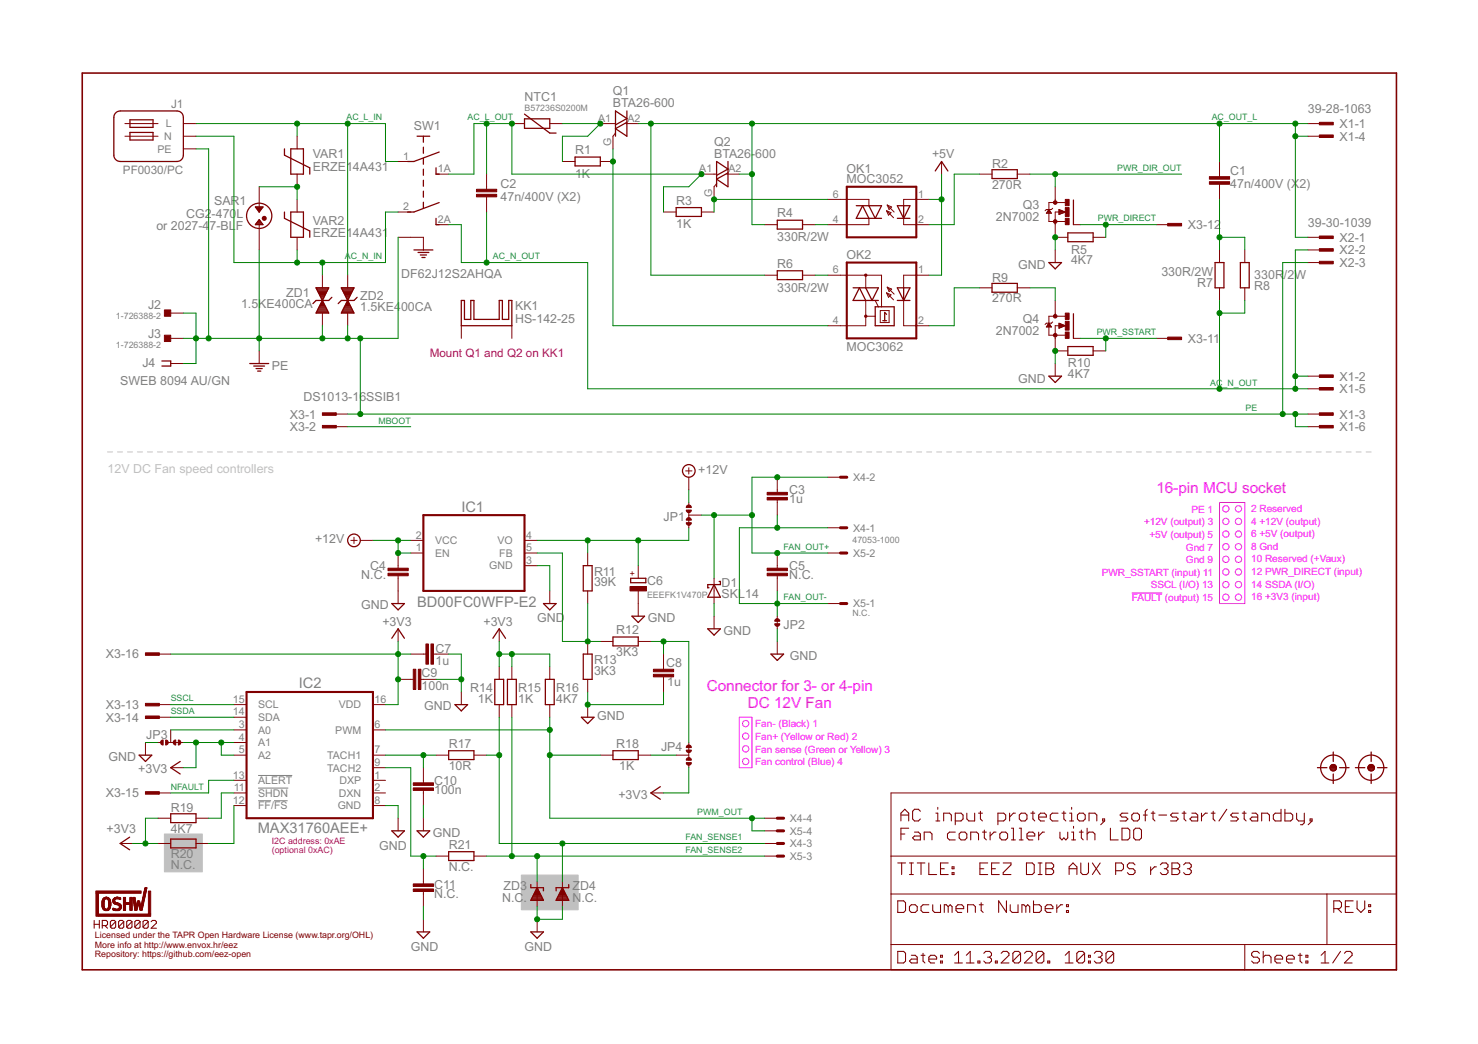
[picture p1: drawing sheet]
<svg xmlns="http://www.w3.org/2000/svg" width="297mm" height="210mm" viewBox="0 0 297 210" stroke-linecap="round" stroke-linejoin="round" font-family="sans-serif">
<defs><g id="words">
<g font-size="3.1" fill="#f0f">
<text x="232.4" y="99.1">16-pin MCU socket</text>
<text x="142" y="139">Connector for 3- or 4-pin</text>
<text x="150.3" y="142.3">DC 12V Fan</text>
</g>
<g font-size="2.9" fill="#808080">
<text x="92.7" y="102.9">IC1</text>
<text x="83.8" y="122">BD00FC0WFP-E2</text>
<text x="60.1" y="138.3">IC2</text>
<text x="51.8" y="167.5">MAX31760AEE+</text>
</g>
<g font-size="2.5" fill="#808080">
<text x="105.4" y="20.4">NTC1</text>
<text x="123.2" y="21.5">BTA26-600</text>
<text x="123.2" y="19.1">Q1</text>
<text x="262.9" y="22.8">39-28-1063</text>
<text x="83.2" y="26.1">SW1</text>
<text x="143.5" y="29.3">Q2</text>
<text x="269.2" y="25.7">X1-1</text>
<text x="269.2" y="28.3">X1-4</text>
<text x="62.9" y="34.4">ERZE14A431</text>
<text x="62.9" y="31.8">VAR1</text>
<text x="115.6" y="35.8">1K</text>
<text x="115.6" y="31">R1</text>
<text x="143.5" y="31.7">BTA26-</text>
<text x="151.8" y="31.7">600</text>
<text x="170.1" y="34.9">OK1</text>
<text x="187.3" y="31.8">+5V</text>
<text x="199.4" y="33.8">R2</text>
<text x="247.3" y="35.3">C1</text>
<text x="43" y="41.2">SAR1</text>
<text x="100.6" y="40.3">47n/400V (X2)</text>
<text x="100.6" y="37.8">C2</text>
<text x="135.9" y="41.1">R3</text>
<text x="170.1" y="36.9">MOC3052</text>
<text x="199.4" y="37.9">270R</text>
<text x="205.6" y="42">Q3</text>
<text x="247.3" y="37.8">47n/400V (X2)</text>
<text x="31.4" y="46.3">or 2027-4</text>
<text x="37.4" y="43.8">CG2</text>
<text x="42.1" y="46.3">7-BL</text>
<text x="42.5" y="43.8">-470</text>
<text x="47.4" y="46.3">F</text>
<text x="47.5" y="43.8">L</text>
<text x="62.9" y="47.7">ERZE14A431</text>
<text x="62.9" y="45.2">VAR2</text>
<text x="135.9" y="45.9">1K</text>
<text x="156.2" y="43.7">R4</text>
<text x="200.2" y="44.5">2N7002</text>
<text x="238.7" y="46.1">X3-12</text>
<text x="262.9" y="45.7">39-30-1039</text>
<text x="156.2" y="48.5">330R/2W</text>
<text x="156.2" y="53.8">R6</text>
<text x="170.1" y="52">OK2</text>
<text x="215.3" y="53.2">4K7</text>
<text x="215.3" y="51">R5</text>
<text x="269.2" y="51.1">X2-2</text>
<text x="269.2" y="48.6">X2-1</text>
<text x="269.2" y="53.7">X2-3</text>
<text x="57.5" y="59.8">ZD1</text>
<text x="80.7" y="56">DF62J12S2AHQA</text>
<text x="156.2" y="58.6">330R/2W</text>
<text x="199.4" y="56.7">R9</text>
<text x="204.6" y="54.1">GND</text>
<text x="233.4" y="55.4">330R/2W</text>
<text x="240.6" y="57.6">R7</text>
<text x="252.1" y="56.1">330R</text>
<text x="252.1" y="58.3">R8</text>
<text x="258" y="56.1">/2W</text>
<text x="29.8" y="62.2">J2</text>
<text x="48.4" y="61.9">1.5KE400CA</text>
<text x="72.4" y="62.6">1.5KE4</text>
<text x="72.4" y="60.3">ZD2</text>
<text x="80.6" y="62.6">00CA</text>
<text x="103.5" y="64.8">HS-142-25</text>
<text x="103.5" y="62.3">KK1</text>
<text x="199.4" y="60.8">270R</text>
<text x="205.6" y="64.8">Q4</text>
<text x="29.8" y="67.9">J3</text>
<text x="170.1" y="70.5">MOC3062</text>
<text x="200.2" y="67.4">2N7002</text>
<text x="238.7" y="68.9">X3-11</text>
<text x="24.1" y="77.4">SWEB 8094 AU/GN</text>
<text x="28.6" y="73.9">J4</text>
<text x="54.6" y="74.4">PE</text>
<text x="204.6" y="76.9">GND</text>
<text x="214.6" y="76">4K7</text>
<text x="214.6" y="73.8">R10</text>
<text x="269.2" y="76.5">X1-2</text>
<text x="61" y="80.6">DS1013-16SSIB1</text>
<text x="269.2" y="79.1">X1-5</text>
<text x="58.2" y="84.1">X3-1</text>
<text x="58.2" y="86.7">X3-2</text>
<text x="269.2" y="84.1">X1-3</text>
<text x="269.2" y="86.7">X1-6</text>
<text x="140.3" y="95.3">+12V</text>
<text x="158.6" y="101.2">1u</text>
<text x="158.6" y="99.3">C3</text>
<text x="133.4" y="104.8">JP1</text>
<text x="63.3" y="109.2">+12V</text>
<text x="72.6" y="116.4">N.C.</text>
<text x="74.4" y="114.5">C4</text>
<text x="119.4" y="117.9">39K</text>
<text x="119.4" y="115.7">R11</text>
<text x="130" y="117.7">C6</text>
<text x="145" y="118">D1</text>
<text x="158.6" y="116.4">N.C.</text>
<text x="158.6" y="114.5">C5</text>
<text x="72.6" y="122.5">GND</text>
<text x="76.8" y="125.8">+3V3</text>
<text x="97.2" y="125.8">+3V3</text>
<text x="108" y="125.2">GND</text>
<text x="130.2" y="125.2">GND</text>
<text x="145" y="120.3">SKL14</text>
<text x="87.5" y="131.2">C7</text>
<text x="123.8" y="131.9">3K3</text>
<text x="123.8" y="127.5">R12</text>
<text x="145.4" y="127.7">GND</text>
<text x="157.5" y="126.4">JP2</text>
<text x="21.3" y="132.4">X3-16</text>
<text x="84.7" y="136.2">C9</text>
<text x="87.5" y="133.8">1u</text>
<text x="119.4" y="135.7">3K3</text>
<text x="119.4" y="133.5">R13</text>
<text x="133.9" y="134.2">C8</text>
<text x="158.7" y="132.8">GND</text>
<text x="21.3" y="142.6">X3-13</text>
<text x="84.7" y="138.7">100n</text>
<text x="85.3" y="142.8">GND</text>
<text x="94.5" y="139.2">R14</text>
<text x="96" y="141.4">1K</text>
<text x="104.1" y="141.4">1K</text>
<text x="104.1" y="139.2">R15</text>
<text x="111.8" y="141.4">4K7</text>
<text x="111.8" y="139.2">R16</text>
<text x="134.1" y="138">1u</text>
<text x="21.3" y="145.1">X3-14</text>
<text x="29.4" y="148.5">JP3</text>
<text x="120" y="144.8">GND</text>
<text x="21.8" y="153.1">GND</text>
<text x="27.8" y="155.5">+3V3</text>
<text x="90.2" y="154.7">10R</text>
<text x="90.2" y="150.3">R17</text>
<text x="123.8" y="150.3">R18</text>
<text x="124.5" y="154.7">1K</text>
<text x="132.9" y="151.1">JP4</text>
<text x="21.3" y="160.3">X3-15</text>
<text x="87.3" y="159.7">100n</text>
<text x="87.3" y="157.8">C10</text>
<text x="124.3" y="160.6">+3V3</text>
<text x="21.4" y="167.6">+3V3</text>
<text x="34.3" y="167.4">4K7</text>
<text x="34.3" y="163.3">R19</text>
<text x="34.3" y="172.5">R20</text>
<text x="76.2" y="170.9">GND</text>
<text x="87" y="168.3">GND</text>
<text x="90.2" y="170.6">R21</text>
<text x="34.3" y="174.8">N.C.</text>
<text x="87.3" y="178.7">C11</text>
<text x="90.2" y="175.1">N.C.</text>
<text x="101.2" y="179">ZD3</text>
<text x="115.1" y="179">Z</text>
<text x="116.6" y="179">D4</text>
<text x="87.3" y="180.6">N.C.</text>
<text x="100.9" y="181.3">N.C</text>
<text x="105.2" y="181.3">.</text>
<text x="115.1" y="181.3">N</text>
<text x="116.9" y="181.3">.C.</text>
<text x="82.6" y="191.2">GND</text>
<text x="105.4" y="191.2">GND</text>
</g>
<text font-size="2.5" fill="#c0c0c0" x="21.6" y="95.2">12V DC Fan speed controllers</text>
<g font-size="2.3" fill="#808080">
<text x="34.4" y="21.7">J1</text>
<text x="24.7" y="35">PF0030/PC</text>
</g>
<text font-size="2.3" fill="#800080" x="86.4" y="71.8">Mount Q1 and Q2 on KK1</text>
<g font-size="2.1" fill="#808080">
<text x="33" y="28.2">N</text>
<text x="33.3" y="25.6">L</text>
<text x="120.2" y="24.5">A1</text>
<text x="122.8" y="29.4" transform="rotate(-90 122.8 29.4)">G</text>
<text x="126.1" y="24.5">A2</text>
<text x="31.7" y="30.7">PE</text>
<text x="81" y="32.1">1</text>
<text x="88" y="34.7">1A</text>
<text x="140.5" y="34.7">A1</text>
<text x="146.4" y="34.7">A2</text>
<text x="143.2" y="39.6" transform="rotate(-90 143.2 39.6)">G</text>
<text x="167.4" y="39.7">6</text>
<text x="184.5" y="39.7">1</text>
<text x="81" y="42.3">2</text>
<text x="88" y="44.8">2A</text>
<text x="167.4" y="44.8">4</text>
<text x="184.5" y="44.8">2</text>
<text x="167.4" y="55">6</text>
<text x="184.5" y="55">1</text>
<text x="167.4" y="65.1">4</text>
<text x="184.5" y="65.1">2</text>
<text x="171.4" y="96.7">X4-2</text>
<text x="171.4" y="106.9">X4-1</text>
<text x="83.6" y="110.8">1</text>
<text x="83.6" y="108.3">2</text>
<text x="87.4" y="112">EN</text>
<text x="87.4" y="109.4">VCC</text>
<text x="100" y="109.4">VO</text>
<text x="100.3" y="112">FB</text>
<text x="105.8" y="110.8">5</text>
<text x="105.8" y="113.4">3</text>
<text x="105.8" y="108.3">4</text>
<text x="171.4" y="112">X5-2</text>
<text x="98.3" y="114.5">GND</text>
<text x="171.4" y="122.1">X5-1</text>
<text x="46.8" y="141.3">15</text>
<text x="46.8" y="143.8">14</text>
<text x="51.9" y="142.4">SCL</text>
<text x="68.1" y="142.4">VDD</text>
<text x="75.3" y="141.3">16</text>
<text x="48" y="148.9">4</text>
<text x="48" y="146.4">3</text>
<text x="51.9" y="145">SDA</text>
<text x="51.9" y="147.5">A0</text>
<text x="67.4" y="147.5">PWM</text>
<text x="75.3" y="146.4">6</text>
<text x="48" y="151.5">5</text>
<text x="51.9" y="150">A1</text>
<text x="51.9" y="152.6">A2</text>
<text x="65.7" y="155.1">TACH2</text>
<text x="65.7" y="152.6">TACH1</text>
<text x="75.3" y="154">9</text>
<text x="75.3" y="151.5">7</text>
<text x="46.8" y="161.6">12</text>
<text x="46.8" y="156.5">13</text>
<text x="47" y="159.1">11</text>
<text x="51.9" y="157.7">ALERT</text>
<text x="51.9" y="160.2">SHDN</text>
<text x="68.1" y="160.2">DXN</text>
<text x="68.2" y="157.7">DXP</text>
<text x="75.3" y="161.6">8</text>
<text x="75.3" y="159.1">2</text>
<text x="75.3" y="156.5">1</text>
<text x="51.9" y="162.7">FF/FS</text>
<text x="67.9" y="162.7">GND</text>
<text x="158.7" y="165.3">X4-4</text>
<text x="158.7" y="167.8">X5-4</text>
<text x="158.7" y="170.4">X4-3</text>
<text x="158.7" y="172.9">X5-3</text>
</g>
<g font-size="2" fill="#f0f">
<text x="229.9" y="105.6">+12V (output) 3</text>
<text x="239.5" y="103.1">PE 1</text>
<text x="251.4" y="102.9">2 Reserved</text>
<text x="251.4" y="105.5">4 +12V (output)</text>
<text x="231" y="108.2">+5V (output) 5</text>
<text x="238.3" y="110.7">Gnd 7</text>
<text x="238.3" y="113.2">Gnd 9</text>
<text x="251.4" y="108">6 +5V (output)</text>
<text x="251.4" y="110.6">8 Gnd</text>
<text x="251.4" y="113.1">10 Reserved (+Vaux)</text>
<text x="221.4" y="115.8">PWR_SSTART (input) 11</text>
<text x="231.3" y="118.3">SSCL (I/O) 13</text>
<text x="251.4" y="115.6">12 PWR_DIRECT (input)</text>
<text x="251.4" y="118.2">14 SSDA (I/O)</text>
<text x="227.5" y="120.9">FAULT (output) 15</text>
<text x="251.4" y="120.7">16 +3V3 (input)</text>
<text x="151.8" y="148.8">Fan+ (Yellow or Red) 2</text>
<text x="151.8" y="146.3">Fan- (Black) 1</text>
<text x="151.8" y="151.3">Fan sense (Green or Yellow) 3</text>
<text x="151.8" y="153.9">Fan control (Blue) 4</text>
</g>
<g font-size="1.8" fill="#808080">
<text x="105.4" y="22.3">B57236S0200M</text>
<text x="23.3" y="64.2">1-726388-2</text>
<text x="23.3" y="69.9">1-726388-2</text>
<text x="171.3" y="109.2">47053-1000</text>
<text x="130" y="120.2">EEEFK1V470P</text>
<text x="171.3" y="123.8">N.C.</text>
</g>
<g font-size="1.8" fill="#008080">
<text x="69.6" y="24.2">AC_L_IN</text>
<text x="94" y="24.2">AC_L_OUT</text>
<text x="243.5" y="24.2">AC_OUT_L</text>
<text x="224.5" y="34.4">PWR_DIR_OUT</text>
<text x="220.6" y="44.5">PWR_DIRECT</text>
<text x="69.3" y="52.1">AC_N_IN</text>
<text x="99.1" y="52.1">AC_N_OUT</text>
<text x="220.4" y="67.4">PWR_SSTART</text>
<text x="243.2" y="77.5">AC_N_OUT</text>
<text x="250.3" y="82.6">PE</text>
<text x="76" y="85.2">MBOOT</text>
<text x="157.5" y="110.6">FAN_OUT+</text>
<text x="157.5" y="120.7">FAN_OUT-</text>
<text x="34.3" y="141">SSCL</text>
<text x="34.3" y="143.6">SSDA</text>
<text x="34.3" y="158.8">NFAULT</text>
<text x="140.1" y="163.9">PWM_OUT</text>
<text x="137.8" y="169">FAN_SENSE1</text>
<text x="137.8" y="171.5">FAN_SENSE2</text>
</g>
<g font-size="1.8" fill="#800000">
<text x="127.7" y="115.9" transform="rotate(-90 127.7 115.9)">+</text>
<text x="19.1" y="188.6">Licensed under the TAPR Open Hardware License (www.tapr.org/OHL)</text>
<text x="19.1" y="190.5">More info at http://www.envox.hr/eez</text>
<text x="19.1" y="192.4">Repository: https://github.com/eez-open</text>
</g>
<g font-size="1.8" fill="#800080">
<text x="54.6" y="169.6">I2C address: 0xAE</text>
<text x="54.6" y="171.5">(optional 0xAC)</text>
</g>
</g></defs>
<g fill="none" stroke="#c0c0c0" stroke-width=".2">
<path d="M21.6 90.9h1M23.6 90.9h1M25.6 90.9h1M27.6 90.9h1M29.6 90.9h1M31.6 90.9h1.1M33.7 90.9h1M35.7 90.9h1M37.7 90.9h1M39.7 90.9h1M41.7 90.9h1M43.7 90.9h1"/>
<path d="M45.7 90.9h1M47.7 90.9h1M49.7 90.9h1M51.7 90.9h1M53.7 90.9h1M55.7 90.9h1M57.7 90.9h1.1M59.8 90.9h1M61.8 90.9h1M63.8 90.9h1M65.8 90.9h1M67.8 90.9h1"/>
<path d="M69.8 90.9h1M71.8 90.9h1M73.8 90.9h1M75.8 90.9h1M77.8 90.9h1M79.8 90.9h1M81.8 90.9h1M83.8 90.9h1.1M85.9 90.9h1M87.9 90.9h1M89.9 90.9h1M91.9 90.9h1"/>
<path d="M93.9 90.9h1M95.9 90.9h1M97.9 90.9h1M99.9 90.9h1M101.9 90.9h1M103.9 90.9h1M105.9 90.9h1M107.9 90.9h1M109.9 90.9h1.1M112 90.9h1M114 90.9h1M116 90.9h1"/>
<path d="M118 90.9h1M120 90.9h1M122 90.9h1M124 90.9h1M126 90.9h1M128 90.9h1M130 90.9h1M132 90.9h1M134 90.9h1M136 90.9h1.1M138 90.9h1.1M140.1 90.9h1"/>
<path d="M142.1 90.9h1M144.1 90.9h1M146.1 90.9h1M148.1 90.9h1M150.1 90.9h1M152.1 90.9h1M154.1 90.9h1M156.1 90.9h1M158.1 90.9h1M160.1 90.9h1M162.1 90.9h1.1M164.1 90.9h1"/>
<path d="M166.2 90.9h1M168.2 90.9h1M170.2 90.9h1M172.2 90.9h1M174.2 90.9h1M176.2 90.9h1M178.2 90.9h1M180.2 90.9h1M182.2 90.9h1M184.2 90.9h1M186.2 90.9h1M188.2 90.9h1.1"/>
<path d="M190.2 90.9h1M192.3 90.9h1M194.3 90.9h1M196.3 90.9h1M198.3 90.9h1M200.3 90.9h1M202.3 90.9h1M204.3 90.9h1M206.3 90.9h1M208.3 90.9h1M210.3 90.9h1M212.3 90.9h1"/>
<path d="M214.3 90.9h1M216.3 90.9h1M218.4 90.9h1M220.3 90.9h1.1M222.4 90.9h1M224.4 90.9h1M226.4 90.9h1M228.4 90.9h1M230.4 90.9h1M232.4 90.9h1M234.4 90.9h1M236.4 90.9h1"/>
<path d="M238.4 90.9h1M240.4 90.9h1M242.4 90.9h1M244.5 90.9h.9M246.4 90.9h1.1M248.5 90.9h1M250.5 90.9h1M252.5 90.9h1M254.5 90.9h1M256.5 90.9h1M258.5 90.9h1M260.5 90.9h1"/>
<path d="M262.5 90.9h1M264.5 90.9h1M266.5 90.9h1M268.5 90.9h1M270.6 90.9h.9M272.5 90.9h1.1M274.6 90.9h1"/>
</g>
<g fill="#c0c0c0" stroke="#c0c0c0" stroke-width=".2">
<path d="M104.8 175.9h11.4v7h-11.4z"/>
<path d="M33 167.7h7.7v7.6h-7.7z"/>
</g>
<path d="M51.9 155.9h6.8M51.9 158.5h6M51.9 161h2.6M55.1 161h2.7" fill="none" stroke="#808080" stroke-width=".2"/>
<g fill="none" stroke="#800000" stroke-width=".21">
<path d="M180.4 173.5h1.6M181.1 165.1v-1.6l.7-.8 .8 .8v1.6M181.1 163.9h1.5M181.1 167.7h.7M181.2 173.5v2.3M182.6 166.5h-1.5v2.4M182.8 173.5h.8M182.8 175.8h.8M183.2 173.5v2.3M183.8 167.3h.8l.4 .4v1.2h-1.2l-.4-.4 .4-.4h1.2M184.3 173.5h1.6M185 163.1l-.4-.4h-.8l-.4 .4v1.6l.4 .4h.8l.4-.4"/>
<path d="M185.1 173.5v2.3M185.7 168.9v-1.6h1.2l.4 .4v1.2M186.7 173.5v2.3h1.5M188.1 165.1h.8M188.1 163.5h.4v1.6M188.5 162.3v.4M189 174.7h.8M189.7 165.1v-1.6h1.1l.4 .4v1.2M190.6 173.5h-1.6v2.3h1.6M191.3 175.5h.4v.3h-.4zM191.3 174.3h.4v.4h-.4zM192 165.1h1.1l.4-.4v-.8l-.4-.4h-1.1v2.3"/>
<path d="M192 167.3h-1.2l-.4 .4v.8l.4 .4h1.2M192.8 167.7l.3-.4h.8l.4 .4v.8l-.4 .4h-.8l-.3-.4zM194.3 163.5v1.2l.4 .4h1.2v-1.6M195.1 168.9v-1.6h1.2l.4 .4v1.2M196.7 163.5h.7M196.9 174.7h.8M197 163.1v1.6l.4 .4M197.4 167.3h.8M197.8 166.9v1.6l.4 .4M198.5 173.5h-1.6v2.3h1.6M199 167.3v1.6M199.3 174.7h.8"/>
<path d="M200.2 167.3h-.4l-.8 .8M200.6 165.1h1.1l.4-.4v-.8l-.4-.4h-1.1v2.3M200.8 173.5h-1.5v2.3h1.5M200.9 167.7l.4-.4h.8l.4 .4v.8l-.4 .4h-.8l-.4-.4zM201.6 173.5h1.6v.4l-1.6 1.6v.3h1.6M202.9 163.5v1.6M203.3 166.5h.4v2.4M203.3 168.9h.8M204.1 163.5h-.4l-.8 .8M204.9 163.9l.3-.4h.8l.4 .4v.8l-.4 .4h-.8l-.3-.4zM204.9 166.5h.3v2.4M204.9 168.9h.7"/>
<path d="M206.3 173.5h1.2l.4 .4v1.6l-.4 .3h-1.2zM206.4 168.1h1.6v-.4l-.4-.4h-.8l-.4 .4v.8l.4 .4h.8M207.2 163.5h.8M207.6 163.1v1.6l.4 .4M208.6 173.5h.8M208.6 175.8h.8M208.7 164.3h1.6v-.4l-.4-.4h-.8l-.4 .4v.8l.4 .4h.8M208.7 167.3v1.6M209 173.5v2.3M209.9 167.3h-.4l-.8 .8M210.2 173.5h1.2l.4 .4v.4l-.4 .4 .4 .4v.4l-.4 .3h-1.2zM210.2 174.7h1.2"/>
<path d="M212.6 163.5h-1.1l-.4 .4v.8l.4 .4h1.1M213 167.3v1.2l.4 .4 .4-.4 .4 .4 .4-.4v-1.2M213.4 163.5h.8M213.8 163.1v1.6l.4 .4M214.9 174.7h1.5M214.9 175.8v-1.5l.7-.8 .8 .8v1.5M215 165.1h.8M215 163.5h.4v1.6M215.4 162.3v.4M215.4 167.3h.4v1.6M215.4 168.9h.8M215.8 166.1v.4"/>
<path d="M216.5 163.9l.4-.4h.8l.4 .4v.8l-.4 .4h-.8l-.4-.4zM216.9 167.3h.8M217.2 173.5v2l.4 .3h.8l.4-.3v-2M217.3 166.9v1.6l.4 .4M218.5 167.7l.4-.4h.7l.4 .4v1.2M218.5 166.5v2.4M218.9 165.1v-1.6h1.1l.4 .4v1.2M219.5 173.5l1.6 2.3M221.1 173.5l-1.6 2.3M221.6 164.7h.4v.4h-.4zM222 165.1l-.8 .7M223.2 166.5v2.4h1.5"/>
<path d="M224.2 175.1h1.2l.4-.4v-.8l-.4-.4h-1.2v2.3M225.5 166.5h1.2l.4 .4v1.6l-.4 .4h-1.2zM226.7 163.5h-1.2l-.4 .4 .4 .4h.8l.4 .4-.4 .4h-1.2M227.5 163.9l.3-.4h.8l.4 .4v.8l-.4 .4h-.8l-.3-.4zM228.1 173.9l-.4-.4h-.8l-.3 .4v.4l.3 .4h.8l.4 .4v.4l-.4 .3h-.8l-.3-.3M228.2 166.5h.8l.4 .4v1.6l-.4 .4h-.8l-.4-.4v-1.6zM229.8 163.9h.8M230.6 162.7l-.4 .4v2M231.2 174.3v1.5M231.4 163.5h.7M231.7 163.1v1.6l.4 .4M232.4 174.3h-.4l-.8 .8"/>
<path d="M232.9 163.9h1.6M233.2 173.9l.4-.4h.8l.3 .4v.4l-.3 .4M234 174.7h.4M234.4 174.7l.3 .4v.4l-.3 .3h-.8l-.4-.3M235.5 173.5h1.2l.4 .4v.4l-.4 .4 .4 .4v.4l-.4 .3h-1.2zM235.5 174.7h1.2M236.8 163.5h-1.2l-.4 .4 .4 .4h.8l.4 .4-.4 .4h-1.2M237.6 163.5h.8M237.9 173.9l.4-.4h.7l.4 .4v.4l-.4 .4M238 163.1v1.6l.4 .4M238.6 174.7h.4M239 174.7l.4 .4v.4l-.4 .3h-.7l-.4-.3"/>
<path d="M239.5 163.5h.8l.4 .4v1.2h-1.2l-.4-.4 .4-.4h1.2M241.5 163.5v1.6M242.7 163.5h-.4l-.8 .8M243.4 163.5h.8M243.8 163.1v1.6l.4 .4M246.5 162.7l-1.5 2.4M248.9 163.5h-1.2l-.4 .4 .4 .4h.8l.4 .4-.4 .4h-1.2M249.7 163.5h.7M250 163.1v1.6l.4 .4M251.6 163.5h.8l.4 .4v1.2h-1.2l-.4-.4 .4-.4h1.2M253.6 165.1v-1.6h1.1l.4 .4v1.2M257.5 162.7v2.4h-1.2l-.4-.4v-.8l.4-.4h1.2"/>
<path d="M258.2 162.7v2.4h1.2l.4-.4v-.8l-.4-.4h-1.2M260.6 163.5v1.2l.4 .4h1.1M262.1 163.5v1.9l-.4 .4h-.4M263.3 164.7h.4v.4h-.4zM263.7 165.1l-.8 .7M18.9 185.1v1.5M18.9 185.8h1.1M20 185.1v1.5M20.6 186.1h.7l.3-.3v-.5l-.3-.2h-.7v1.5M21.1 186.1l.5 .5M23.2 185.3l-.2-.2h-.5l-.3 .2v1.1M23.2 185.3v1.1l-.2 .2h-.5l-.3-.2"/>
<path d="M23.2 185.3l-1 1.1M24.9 185.3l-.3-.2h-.5l-.3 .2v1.1M24.9 185.3v1.1l-.3 .2h-.5l-.3-.2M24.9 185.3l-1.1 1.1M26.5 185.3l-.3-.2h-.5l-.2 .2v1.1M26.5 185.3v1.1l-.3 .2h-.5l-.2-.2M26.5 185.3l-1 1.1M28.2 185.3l-.3-.2h-.5l-.3 .2v1.1M28.2 185.3v1.1l-.3 .2h-.5l-.3-.2M28.2 185.3l-1.1 1.1M29.8 185.3l-.3-.2h-.5l-.3 .2v1.1M29.8 185.3v1.1l-.3 .2h-.5l-.3-.2"/>
<path d="M29.8 185.3l-1.1 1.1M30.4 185.3l.2-.2h.6l.2 .2v.3l-1 1h1M180.4 181.1h1.2l.4 .4v1.6l-.4 .4h-1.2zM180.4 191.3h1.2l.4 .4v1.5l-.4 .4h-1.2zM182.8 182.3l.4-.4h.7l.4 .4v.8l-.4 .4h-.7l-.4-.4zM183.2 192.1h.7l.4 .3v1.2h-1.1l-.4-.4 .4-.4h1.1M185.1 192.1h.8M185.5 191.7v1.5l.4 .4M186.7 192.8h1.5v-.4l-.4-.3h-.8l-.3 .3v.8l.3 .4h.8M186.7 181.9h-1.2l-.4 .4v.8l.4 .4h1.2M187.5 181.9v1.2l.3 .4h1.2v-1.6M189 193.2h.4v.4h-.4z"/>
<path d="M189 192.1h.4v.3h-.4zM190.6 182.3l-.4-.4h-.4v1.6M190.6 182.3l.4-.4 .3 .4v1.2M190.6 182.3v1.2M191.9 193.6h1.5M191.9 192.1l.7-.8v2.3M192.1 182.7h1.6v-.4l-.4-.4h-.8l-.4 .4v.8l.4 .4h.8M194.2 193.6h1.5M194.2 192.1l.8-.8v2.3M194.5 183.5v-1.6h1.1l.4 .4v1.2M196.5 193.2h.4v.4h-.4zM196.8 181.9h.8"/>
<path d="M197.2 181.5v1.6l.4 .4M197.7 191.7l.4-.4h.8l.4 .4v.4l-.4 .3M198.5 192.4h.4M198.9 192.4l.4 .4v.4l-.4 .4h-.8l-.4-.4M200 193.2h.4v.4h-.4zM201.2 191.7l.4-.4h.8l.4 .4v.4l-1.6 1.5h1.6M202.3 181.1v2.4l-1.6-2.4v2.4M203 181.9v1.2l.4 .4h1.2v-1.6M205.1 191.7v1.5l-.4 .4h-.8l-.3-.4M205.1 191.7l-.4-.4h-.8l-.3 .4v1.5M205.1 191.7l-1.5 1.5M205.9 191.7l.4-.4h.8l.4 .4v.4l-1.6 1.5h1.6"/>
<path d="M206.2 182.3l-.4-.4h-.4v1.6M206.2 182.3v1.2M206.2 182.3l.3-.4 .4 .4v1.2M207.7 181.1v2.4h1.2l.4-.4v-.8l-.4-.4h-1.2M209.8 191.7v1.5l-.4 .4h-.8l-.4-.4M209.8 191.7l-.4-.4h-.8l-.4 .4v1.5M209.8 191.7l-1.6 1.5M210.1 182.7h1.5v-.4l-.4-.4h-.8l-.3 .4v.8l.3 .4h.8M210.6 193.2h.4v.4h-.4zM212.4 181.9v1.6M213.6 181.9h-.4l-.8 .8M214.1 193.6h1.5"/>
<path d="M214.1 192.1l.8-.8v2.3M214.3 183.1h.4v.4h-.4zM214.3 181.9h.4v.4h-.4zM218 191.7v1.5l-.4 .4h-.8l-.4-.4M218 191.7l-.4-.4h-.8l-.4 .4v1.5M218 191.7l-1.6 1.5M218.8 193.2h.3v.4h-.3zM218.8 192.1h.3v.3h-.3zM219.9 191.7l.4-.4h.8l.4 .4v.4l-.4 .3M220.7 192.4h.4M221.1 192.4l.4 .4v.4l-.4 .4h-.8l-.4-.4M223.8 191.7v1.5l-.4 .4h-.7l-.4-.4"/>
<path d="M223.8 191.7l-.4-.4h-.7l-.4 .4v1.5M223.8 191.7l-1.5 1.5M253.1 191.7l-.4-.4h-.8l-.4 .4v.4l.4 .3h.8l.4 .4v.4l-.4 .4h-.8l-.4-.4M253.9 192.4l.4-.3h.8l.3 .3v1.2M253.9 191.3v2.3M256.2 192.8h1.6v-.4l-.4-.3h-.8l-.4 .3v.8l.4 .4h.8M258.6 192.8h1.5v-.4l-.4-.3h-.7l-.4 .3v.8l.4 .4h.7M260.9 192.1h.8M261.3 191.7v1.5l.4 .4M262.4 193.2h.4v.4h-.4zM262.4 192.1h.4v.3h-.4zM265.5 193.6h1.6"/>
<path d="M265.5 192.1l.8-.8v2.3M268.1 182.7h1.1l.4-.4v-.8l-.4-.4h-1.1v2.4M268.8 182.7l.8 .8M269.4 191.3l-1.6 2.3M270.2 191.7l.4-.4h.8l.3 .4v.4l-1.5 1.5h1.5M270.4 182.3h.8M271.9 181.1h-1.5v2.4h1.5M272.7 181.1v1.6l.8 .8 .8-.8v-1.6M275.1 183.1h.4v.4h-.4zM275.1 181.9h.4v.4h-.4z"/>
</g>
<path d="M16.5 14.7h264.1v180.3h-264.1z" fill="none" stroke="#800000" stroke-width=".32"/>
<g fill="none" stroke="#800000" stroke-width=".2">
<path d="M25.1 24.8h6.7M25.1 27.4h6.7M36.9 24.8h2.5M36.9 27.4h2.5M36.9 29.9h2.5M52.1 37.5v5.1M59.7 27.4v2.5M59.7 35v2.5M80 32.5h2.5M87.6 35h2.6M97.8 35v3.1M97.8 39.6v3"/>
<path d="M102.9 24.8h2.5M110.5 24.8h2.5M113 32.5h2.6M120.6 32.5h2.6M120.6 24.8h3.1M123.7 26.8l-.5 .6v2.5M125.7 24.8h2.6M141 35h3M144 36.9l-.5 .6v2.6M146 35h2.6M189.2 32.5v2.5M196.8 35h2.6"/>
<path d="M204.4 35h2.6M212.1 37.5v3.2M245.1 32.5v3M245.1 37v3.1M262.9 24.8h2.5M262.9 27.4h2.5M52.1 45.2v5M59.7 40.1v2.5M59.7 47.7v2.5M64.8 55.3v2.6M69.9 55.3v2.6M80 42.6h2.5"/>
<path d="M80 47.7h5.1v2.5M87.6 45.2h2.6M133.3 42.6h2.6M141 42.6h2.5M153.7 55.3h2.5M153.7 45.2h2.5M161.3 55.3h2.5M161.3 45.2h2.5M166.4 55.3h10.8v6.4M166.4 40.1h8.2v1.3M174 55.3v2.6M174.6 43.9v1.3h-8.2"/>
<path d="M178.2 42.4l1.4 1.4M178.2 42.4l.9 .4-.5 .5zM178.2 58.9l1.4 1.4M178.2 58.9l.9 .4-.5 .5zM178.3 41.2l.9 .4-.5 .5zM178.3 41.2l1.4 1.4M178.3 57.7l.9 .4-.5 .5zM178.3 57.7l1.4 1.4M181.6 43.9v1.3h5.1M186.7 55.3h-5.1v2.6M186.7 40.1h-5.1v1.3M196.8 57.9h2.6"/>
<path d="M204.4 57.9h2.6M210.4 42.8h.8M210.5 42.7h.7M210.5 42.5h.6M210.6 42.4h.4M210.7 42.3h.2M210.8 42.2h.1M210.8 42.1l.5 .8h-1zM211.6 41.9l-.3 .2h-1l-.3 .3M212.1 50.2v2.6M212.8 42.1l1.3 .5-1.3 .5zM212.8 43h.3"/>
<path d="M212.8 42.9h.6M212.8 42.8h.9M212.8 42.7h1.2M212.8 42.5h1.1M212.8 42.4h.8M212.8 42.3h.5M212.8 42.2h.2M213 42.6h-.9v5.1h2.5M214.1 40.7h-3.3v3.8h3.3M215.7 45.2h1.4M219.7 47.7h2.5M232.4 45.2h2.5"/>
<path d="M245.1 50.2v2.6M245.1 57.9v2.5M250.2 50.2v2.6M250.2 57.9v2.5M262.9 50.2h2.5M262.9 47.7h2.5M262.9 52.8h2.5M34.3 73.1h2.6M34.3 68h2.6M34.3 62.9h2.6M52.1 70.5v2.6M64.8 62.9v2.6"/>
<path d="M69.9 62.9v2.6M92.7 65.5v2.5M102.9 65.5v2.5M174 60.4v5.1h-7.6M174 63.6h1.9M175.9 60.4l.6 1.3M176.9 62.4h1.8v2.5h-1.8zM181.6 60.4v5.1h5.1M210.3 65.7h1M210.4 65.6h.8M210.5 65.4h.6M210.6 65.3h.5"/>
<path d="M210.7 65.2h.3M210.7 65.1h.2M210.8 65l.5 .7h-1zM211.6 64.7l-.3 .3h-1l-.3 .2M212.1 60.4v3.2M212.1 73.1v2.5M212.8 65l1.3 .5-1.3 .5zM212.8 65.9h.2M212.8 65.8h.5M212.8 65.7h.8M212.8 65.6h1.1M212.8 65.3h.9"/>
<path d="M212.8 65.2h.6M212.8 65.1h.3M214 65.4l-1.9 .1v5h2.5M214.1 63.6h-3.3v3.8h3.3M215.7 68h1.4M219.7 70.5h2.5M232.4 68h2.5M262.9 75.6h2.5M262.9 78.2h2.5M67.3 83.2h2.6M67.3 85.8h2.6M137.8 94.7h1.3"/>
<path d="M138.4 94v1.3M138.4 95.9v2.6M156.2 95.9v3.1M166.4 95.9h2.5M262.9 83.2h2.5M262.9 85.8h2.5M70.5 108.6h1.3M71.1 108v1.3M72.4 108.6h2.6M80 111.2v3M80 115.8v5.5M82.5 111.2h2.6"/>
<path d="M82.5 108.6h2.6M105.4 111.2h2.5M105.4 108.6h2.5M105.4 113.7h2.5M110.5 118.8v2.5M118.1 111.2v2.5M118.1 118.8v2.5M128.3 113.7v2.6M128.3 118.8v5.1M138.4 101v.8M138.4 102.8v3.3M138.4 103.6h2.6"/>
<path d="M143.5 116.3v5M156.2 100.5v3.1M156.2 111.2v3M156.2 115.8v3M166.4 106.1h2.5M166.4 111.2h2.5M31.8 131.5h2.5M80 136.6h3.1M80 126.4v2.6M82.5 131.5h3.1M84.6 136.6h3M87.1 131.5h3.1"/>
<path d="M92.7 139.1v2.6M100.3 126.4v2.6M100.3 134v2.6M102.9 134v2.6M110.5 134v2.6M118.1 129v2.5M118.1 136.6v2.5M120.6 129h2.6M128.3 129h2.5M133.3 131.5v3.1M133.3 136.1v3M143.5 123.9v2.5"/>
<path d="M156.2 123.9v2.5M156.2 129v2.5M166.4 121.3h2.5M29.2 149.3v2.5M31.8 159.4h2.5M31.8 141.7h2.5M31.8 144.2h2.5M31.8 149.3h.7M33.5 149.3h3.4M34.3 154.3h2.6M34.3 146.7v2.6M47 159.4h2.6"/>
<path d="M47 141.7h2.6M47 144.2h2.6M47 151.8h2.6M47 156.9h2.6M47 149.3h2.6M47 146.7h2.6M75 159.4h2.5M75 141.7h2.5M75 151.8h2.5M75 154.3h2.5M75 156.9h2.5M75 146.7h2.5"/>
<path d="M85.1 154.3v3.1M85.1 158.9v3.1M87.6 151.8h2.6M95.2 151.8h2.6M100.3 141.7v2.5M102.9 141.7v2.5M110.5 141.7v2.5M118.1 141.7v2.5M120.6 151.8h2.6M128.3 151.8h2.5M130.8 159.4h2.5M135.9 151.8h2.5"/>
<path d="M138.4 149.3v3.3M138.4 153.6v.7M179.1 159.4h101.5v35.6h-101.5zM24.2 169.6h2.5M31.8 169.6h2.5M31.8 164.5h2.5M39.4 169.6h2.5M39.4 164.5h2.5M47 162h2.6M75 162h2.5M80 164.5v2.5M85.1 164.5v2.5"/>
<path d="M85.1 174.7v3M85.1 179.2v3.1M87.6 172.1h2.6M95.2 172.1h2.6M107.9 177.2v5.1M113 177.2v5.1M153.7 172.1h2.5M153.7 169.6h2.5M153.7 164.5h2.5M153.7 167h2.5M179.1 179.7h101.5M179.1 172.1h101.5"/>
<path d="M266.7 179.7v10.2M85.1 184.8v2.6M107.9 184.8v2.6M179.1 189.9h101.5M250.2 189.9v5.1"/>
</g>
<g fill="none" stroke="#800000" stroke-width=".25">
<path d="M23.2 22.8l.4-.4 .6-.1h11.4l.8 .3 .3 .4 .2 .6v7.6l-.3 .8-.5 .3-.5 .2h-11.4l-.8-.3-.4-.5-.1-.5v-7.6zM26.1 24.1h4.7v1.5h-4.7zM26.1 26.6h4.7v1.6h-4.7zM57.2 29.9v1.3l5.1 2.5v1.3M58.4 29.9h2.6v5.1h-2.6zM83.8 27.4h2.6M85.1 27.4v1.2M85.1 29.6v1.2M85.1 31.8v1.2M85.1 34v1.2M85.1 36.2v1.2M85.1 38.4v1.2"/>
<path d="M87.6 33.7v1.3h.7M88.3 30.6l-5.1 1.9h-1.3M105.4 23.9h5.1v1.9h-5.1zM105.4 22.9l5.1 3.9h1.3M115.6 31.6h5v1.8h-5zM123.7 25.1l2.3-1.3-2.3-1.5v5.1M126 22.3v5.1l-2.3-1.5 2.3-1.3M144 35.3l2.3-1.3-2.3-1.5v5M146.3 32.5v5l-2.3-1.5 2.3-1.2M188 34.4l1.2-1.9 1.3 1.9M199.4 34.1h5v1.8h-5zM51.3 41.6h1.6l-.8 1z"/>
<path d="M51.4 41.7h1.4M51.4 45h1.3M51.5 41.9h1.1M51.6 44.8h1M51.7 42.1h.8M51.8 44.6h.6M51.9 42.4h.4M51.9 44.3h.3M52 42.6h.1M52.1 44.2l.8 1h-1.6zM57.2 42.6v1.3l5.1 2.5v1.3M58.4 42.6h2.6v5.1h-2.6z"/>
<path d="M63.5 57.9l2.6 5h-2.6l2.6-5zM63.6 58.1h2.3M63.8 58.3h2M63.9 58.6h1.8M64 58.8h1.6M64.1 59h1.4M64.2 59.2h1.2M64.3 59.5h1M64.4 59.7h.8M64.5 59.9h.5M66.7 59.8l-.6 .6h-2.6l-.6 .6M68.6 57.9h2.5l-2.5 5h2.5z"/>
<path d="M68.7 58.1h2.3M68.8 58.3h2.1M68.9 58.6h1.9M69 58.8h1.7M69.2 59h1.3M69.3 59.2h1.1M69.4 59.5h.9M69.5 59.7h.7M69.6 59.9h.5M71.8 59.8l-.7 .6h-2.5l-.6 .6M83.2 50.2h3.8M84 50.8h2.2"/>
<path d="M84.5 51.3h1.2M84.8 51.8h.6M85.1 40.7v1.2M87.6 43.9v1.3h.7M88.3 40.7l-5.1 1.9h-1.3M135.9 41.7h5.1v1.8h-5.1zM156.2 54.4h5.1v1.8h-5.1zM156.2 44.3h5.1v1.8h-5.1zM171.4 57.9h5.1l-1.2 2.5-1.3-2.5M172.1 41.4h5.1l-1.3 2.5-1.3-2.5M174.6 43.9l-1.2-2.5-1.3 2.5h5.1M180.3 57.9h2.6l-1.3 2.5z"/>
<path d="M180.3 41.4h2.6l-1.3 2.5zM180.3 43.9h2.6M181.6 41.4v2.5M181.6 57.9v2.5M199.4 57h5v1.8h-5zM210.8 52.8h2.5l-1.2 1.3zM214.6 46.8h5.1v1.8h-5.1zM215.7 40.2v5M244.2 52.8h1.8v5.1h-1.8zM249.3 52.8h1.8v5.1h-1.8zM32.5 72.6h1.8v1h-1.8M50.2 73.1h3.8"/>
<path d="M51 73.6h2.2M51.5 74.1h1.2M51.8 74.6h.6M63.6 62.8h2.4M63.7 62.6h2.2M63.8 62.3h1.9M63.9 62.1h1.7M64 61.9h1.5M64.2 61.7h1.2M64.3 61.4h1M64.4 61.2h.8M64.5 61h.6"/>
<path d="M64.6 60.8h.4M64.6 60.1h.3M64.7 60.6h.2M64.7 60.3h.1M68.7 62.8h2.4M68.8 62.6h2.2M68.9 62.3h1.9M69 62.1h1.7M69.1 61.9h1.5M69.2 61.7h1.3M69.3 61.4h1.1M69.4 61.2h.9"/>
<path d="M69.6 61h.6M69.7 60.8h.4M69.7 60.1h.3M69.8 60.6h.1M69.8 60.3h.1M92.7 60.4h.6v3.8h1.3v-3.8h.6v3.8h5.1v-3.8h.7v3.8h1.2v-3.8h.7v5.1h-10.2zM174 60.4l-1.3-2.5-1.3 2.5h5.1M175.9 61.7h3.8v3.8h-3.8zM177.4 64.5h.8M178.2 63.2l-.4-.4v1.7M180.3 60.4h2.6M210.8 75.6h2.5l-1.2 1.3z"/>
<path d="M214.6 69.7h5.1v1.7h-5.1zM215.7 63.1v4.9M117.2 113.7h1.8v5.1h-1.8zM126.7 116.3h3.1v.9h-3.1zM143.5 117.5l1.3 2.6h-2.6zM144.5 116.9h.3v.6h-2.6v.7h.3M78.7 128.3l1.3-1.9 1.3 1.9M78.7 121.3h2.6l-1.3 1.3zM99.1 128.3l1.2-1.9 1.3 1.9M99.4 136.6h1.8v5.1h-1.8zM102 136.6h1.8v5.1h-1.8zM109.2 121.3h2.6l-1.3 1.3z"/>
<path d="M109.6 136.6h1.8v5.1h-1.8zM117.2 131.5h1.8v5.1h-1.8zM123.2 128.1h5.1v1.8h-5.1zM127 123.9h2.5l-1.2 1.3zM142.2 126.4h2.6l-1.3 1.3zM154.9 131.5h2.6l-1.3 1.3zM28 151.8h2.5l-1.3 1.3zM36.2 153.1l-1.9 1.2 1.9 1.3M90.2 150.9h5v1.8h-5zM91.4 141.7h2.6l-1.3 1.2zM116.8 144.2h2.6l-1.3 1.3zM123.2 150.9h5.1v1.8h-5.1z"/>
<path d="M132.7 158.2l-1.9 1.2 1.9 1.3M264.8 154.3h1.9M267.3 154.3a.64 .64 0 0 0 .6 .7 .64 .64 0 0 0 .7-.7M267.3 154.3h1.3M267.3 154.6h1.2M267.4 154.1a.64 .64 0 0 1 .7-.4 .64 .64 0 0 1 .5 .6M267.4 154.1l-.1 .2M267.4 154.1h1.1M267.5 154.8h.9M267.5 153.9h.9M267.9 151.2v1.9M267.9 155.6v1.9"/>
<path d="M269.2 154.3h1.9M272.4 154.3h1.9M274.9 154.3h1.3M275 154.6h1.2M275 154.1a.64 .64 0 0 0 .4 .9 .64 .64 0 0 0 .8-.7M275 154.1h1.1M275.1 154.8h.9M275.1 153.9a.64 .64 0 0 1 1.1 .2M275.1 153.9l-.1 .2M275.1 153.9h.9M275.6 151.2v1.9M275.6 155.6v1.9"/>
<path d="M276.2 154.1v.2M276.8 154.3h1.9M26.1 168.3l-1.9 1.3 1.9 1.3M34.3 163.6h5.1v1.8h-5.1zM34.3 168.7h5.1v1.8h-5.1zM78.7 167h2.6l-1.3 1.3zM83.8 167h2.6l-1.3 1.3zM90.2 171.2h5v1.8h-5zM106.7 177.8v.7h2.5v.6M107.3 179.9h1.3M107.4 179.7h1.1M107.5 179.4h.9"/>
<path d="M107.6 179.2h.7M107.7 179h.5M107.8 178.8h.3M107.9 178.5h.1M107.9 178.5l1.3 2.5h-2.5zM112.3 179.9h1.4M112.4 179.7h1.2M112.6 179.4h.9M112.7 179.2h.7M112.8 179h.5M112.9 178.8h.3M113 178.5h.1"/>
<path d="M113 178.5l1.3 2.5h-2.5zM114.3 177.8v.7h-2.5v.6M83.8 187.4h2.6l-1.3 1.2zM106.7 187.4h2.5l-1.3 1.2zM106.7 181h2.5M106.8 180.8h2.3M106.9 180.6h2.1M107 180.3h1.9M107.1 180.1h1.7M111.8 181h2.5M111.9 180.8h2.3M112 180.6h2.1"/>
<path d="M112.1 180.3h1.9M112.2 180.1h1.6"/>
<circle cx="52.1" cy="43.4" r="2.54"/>
<circle cx="138.4" cy="94.7" r="1.27"/>
<circle cx="71.1" cy="108.6" r="1.27"/>
<circle cx="267.9" cy="154.3" r="2.54"/>
<circle cx="275.6" cy="154.3" r="2.54"/>
</g>
<circle cx="53.1" cy="43.9" r=".25" fill="none" stroke="#800000" stroke-width=".51"/>
<g fill="#800000" stroke="#800000" stroke-width=".2">
<path d="M95.8 39.1h4v.5h-4z"/>
<path d="M95.8 38.1h4v.5h-4z"/>
<path d="M243.1 36.5h4v.5h-4z"/>
<path d="M243.1 35.5h4v.5h-4z"/>
<path d="M265.2 24.6h2.7v.5h-2.7z"/>
<path d="M265.2 75.4h2.7v.5h-2.7z"/>
<path d="M265.2 83h2.7v.5h-2.7z"/>
<path d="M265.2 27.1h2.7v.5h-2.7z"/>
<path d="M265.2 77.9h2.7v.5h-2.7z"/>
<path d="M265.2 85.5h2.7v.5h-2.7z"/>
<path d="M265.2 50h2.7v.5h-2.7z"/>
<path d="M265.2 47.5h2.7v.5h-2.7z"/>
<path d="M265.2 52.5h2.7v.5h-2.7z"/>
<path d="M64.8 83h2.8v.5h-2.8z"/>
<path d="M64.8 85.5h2.8v.5h-2.8z"/>
<path d="M234.7 67.8h2.8v.5h-2.8z"/>
<path d="M234.7 44.9h2.8v.5h-2.8z"/>
<path d="M29.2 141.4h2.8v.5h-2.8z"/>
<path d="M29.2 144h2.8v.5h-2.8z"/>
<path d="M29.2 159.2h2.8v.5h-2.8z"/>
<path d="M83.1 134.6h.5v4h-.5z"/>
<path d="M84.1 134.6h.5v4h-.5z"/>
<path d="M85.6 129.5h.5v4h-.5z"/>
<path d="M86.6 129.5h.5v4h-.5z"/>
<path d="M154.2 115.3h4v.5h-4z"/>
<path d="M154.2 114.2h4v.5h-4z"/>
<path d="M214.1 43.9h.8v1.3h-.8z"/>
<path d="M214.1 40.1h.8v1.3h-.8z"/>
<path d="M214.1 41.7h.8v1.8h-.8z"/>
<path d="M214.1 66.8h.8v1.2h-.8z"/>
<path d="M214.1 62.9h.8v1.3h-.8z"/>
<path d="M214.1 64.6h.8v1.8h-.8z"/>
<path d="M33 62.3h1.3v1.3h-1.3z"/>
<path d="M33 67.4h1.3v1.3h-1.3z"/>
<path d="M83.1 158.4h4v.5h-4z"/>
<path d="M83.1 157.4h4v.5h-4z"/>
<path d="M83.1 178.7h4v.5h-4z"/>
<path d="M83.1 177.7h4v.5h-4z"/>
<path d="M154.2 100h4v.5h-4z"/>
<path d="M154.2 99h4v.5h-4z"/>
<path d="M131.3 135.6h4.1v.5h-4.1z"/>
<path d="M131.3 134.6h4.1v.5h-4.1z"/>
<path d="M126.6 117.9h3.3v.9h-3.3z"/>
<path d="M29.2 131.3h2.8v.5h-2.8z"/>
<path d="M78 115.3h4v.5h-4z"/>
<path d="M78 114.2h4v.5h-4z"/>
<path d="M21.1 183l.5 .1z"/>
<path d="M23.1 183l.7 .1z"/>
<path d="M21 183h.8z"/>
<path d="M22.9 183h1z"/>
<path d="M24.8 183h.4z"/>
<path d="M26.1 183h.4z"/>
<path d="M27.1 183h.4z"/>
<path d="M28.2 183h.3z"/>
<path d="M20.9 183h1z"/>
<path d="M22.8 183h1.2z"/>
<path d="M28.2 183h.4z"/>
<path d="M20.8 182.9h1.1z"/>
<path d="M22.7 182.9h1.5z"/>
<path d="M24.8 182.9h.4z"/>
<path d="M26.1 182.9h.4z"/>
<path d="M27.1 182.9h.4z"/>
<path d="M28.1 182.9h.5z"/>
<path d="M20.8 182.9h1.2z"/>
<path d="M27.1 182.9h.5z"/>
<path d="M20.7 182.8h1.3z"/>
<path d="M22.7 182.8h1.6z"/>
<path d="M24.8 182.8h.4z"/>
<path d="M26.1 182.8h.4z"/>
<path d="M27.1 182.8h.5z"/>
<path d="M28.1 182.8h.5z"/>
<path d="M20.7 182.8h.6z"/>
<path d="M21.5 182.8h.6z"/>
<path d="M22.7 182.8h.6z"/>
<path d="M23.6 182.8h.6z"/>
<path d="M20.6 182.7l.5 .1z"/>
<path d="M21.6 182.7l.5 .1z"/>
<path d="M22.7 182.7l.4 .1z"/>
<path d="M23.8 182.7l.5 .1z"/>
<path d="M24.8 182.7l.4 .1z"/>
<path d="M26.1 182.7l.4 .1z"/>
<path d="M27.1 182.7l.5 .1z"/>
<path d="M28.1 182.7l.5 .1z"/>
<path d="M20.6 182.6l.5 .1z"/>
<path d="M21.7 182.6l.4 .1z"/>
<path d="M22.7 182.6l.3 .1z"/>
<path d="M23.8 182.6l.5 .1z"/>
<path d="M24.8 182.6l.4 .1z"/>
<path d="M26.1 182.6l.4 .1z"/>
<path d="M27.1 182.6l.5 .1z"/>
<path d="M28.1 182.6l.5 .1z"/>
<path d="M20.6 182.6h.5z"/>
<path d="M21.7 182.6h.4z"/>
<path d="M22.7 182.6h.2z"/>
<path d="M23.9 182.6h.5z"/>
<path d="M24.8 182.6h.4z"/>
<path d="M26.1 182.6h.4z"/>
<path d="M27.1 182.6h.5z"/>
<path d="M28.1 182.6h.5z"/>
<path d="M20.6 182.5l.4 .1z"/>
<path d="M21.7 182.5l.4 .1z"/>
<path d="M23.9 182.5l.5 .1z"/>
<path d="M24.8 182.5l.4 .1z"/>
<path d="M26.1 182.5l.4 .1z"/>
<path d="M27.1 182.5l.5 .1z"/>
<path d="M28.1 182.5l.5 .1z"/>
<path d="M20.6 182.5h.4z"/>
<path d="M21.8 182.5h.4z"/>
<path d="M24 182.5h.3z"/>
<path d="M24.8 182.5h.4z"/>
<path d="M26.1 182.5h.4z"/>
<path d="M27.1 182.5h.5z"/>
<path d="M28 182.5h.7z"/>
<path d="M20.5 182.5h.5z"/>
<path d="M20.5 182.4h.5z"/>
<path d="M21.8 182.4h.4z"/>
<path d="M24 182.4h.4z"/>
<path d="M24.8 182.4h.4z"/>
<path d="M26.1 182.4h.4z"/>
<path d="M27.1 182.4h.5z"/>
<path d="M28 182.4h.7z"/>
<path d="M27 182.4h.7z"/>
<path d="M20.5 182.3h.5z"/>
<path d="M21.8 182.3h.4z"/>
<path d="M24 182.3h.4z"/>
<path d="M24.8 182.3h.4z"/>
<path d="M26.1 182.3h.4z"/>
<path d="M27 182.3h.7z"/>
<path d="M28 182.3h.3z"/>
<path d="M28.3 182.3h.4z"/>
<path d="M20.5 182.2l.5 .1z"/>
<path d="M21.8 182.2l.4 .1z"/>
<path d="M24 182.2l.4 .1z"/>
<path d="M24.8 182.2l.4 .1z"/>
<path d="M26.1 182.2l.4 .1z"/>
<path d="M27 182.2l.3 .1z"/>
<path d="M27.4 182.2l.3 .1z"/>
<path d="M28 182.2l.3 .1z"/>
<path d="M28.4 182.2l.3 .1z"/>
<path d="M20.5 182.2h.4z"/>
<path d="M21.8 182.2h.4z"/>
<path d="M24 182.2h.4z"/>
<path d="M24.8 182.2h.4z"/>
<path d="M26.1 182.2h.4z"/>
<path d="M27 182.2h.3z"/>
<path d="M27.4 182.2h.3z"/>
<path d="M28 182.2h.3z"/>
<path d="M28.4 182.2h.3z"/>
<path d="M20.5 182.1l.4 .1z"/>
<path d="M21.8 182.1l.4 .1z"/>
<path d="M23.9 182.1l.5 .1z"/>
<path d="M24.8 182.1l.4 .1z"/>
<path d="M26.1 182.1l.4 .1z"/>
<path d="M27 182.1l.3 .1z"/>
<path d="M27.4 182.1l.3 .1z"/>
<path d="M28 182.1l.3 .1z"/>
<path d="M28.4 182.1l.3 .1z"/>
<path d="M20.5 182.1h.4z"/>
<path d="M21.8 182.1h.5z"/>
<path d="M23.9 182.1h.5z"/>
<path d="M24.8 182.1h.4z"/>
<path d="M26.1 182.1h.4z"/>
<path d="M27 182.1h.3z"/>
<path d="M27.4 182.1h.3z"/>
<path d="M28 182.1h.3z"/>
<path d="M28.4 182.1h.3z"/>
<path d="M20.5 182l.4 .1z"/>
<path d="M21.9 182l.4 .1z"/>
<path d="M23.9 182l.5 .1z"/>
<path d="M24.8 182l.4 .1z"/>
<path d="M26.1 182l.4 .1z"/>
<path d="M26.9 182l.4 .1z"/>
<path d="M27.4 182l.3 .1z"/>
<path d="M27.9 182l.3 .1z"/>
<path d="M28.4 182l.4 .1z"/>
<path d="M20.5 182h.4z"/>
<path d="M21.9 182h.4z"/>
<path d="M23.9 182h.5z"/>
<path d="M24.8 182h.4z"/>
<path d="M26.1 182h.4z"/>
<path d="M26.9 182h.4z"/>
<path d="M27.5 182h.2z"/>
<path d="M27.9 182h.3z"/>
<path d="M28.4 182h.4z"/>
<path d="M20.5 181.9l.4 .1z"/>
<path d="M21.9 181.9l.4 .1z"/>
<path d="M23.7 181.9l.6 .1z"/>
<path d="M24.8 181.9l.4 .1z"/>
<path d="M26.1 181.9l.4 .1z"/>
<path d="M26.9 181.9l.4 .1z"/>
<path d="M27.5 181.9l.2 .1z"/>
<path d="M27.9 181.9l.3 .1z"/>
<path d="M28.4 181.9l.4 .1z"/>
<path d="M20.5 181.9h.4z"/>
<path d="M21.9 181.9h.4z"/>
<path d="M23.5 181.9h.8z"/>
<path d="M24.8 181.9h.4z"/>
<path d="M26.1 181.9h.4z"/>
<path d="M26.9 181.9h.4z"/>
<path d="M27.5 181.9h.2z"/>
<path d="M27.9 181.9h.3z"/>
<path d="M28.4 181.9h.4z"/>
<path d="M20.5 181.8l.4 .1z"/>
<path d="M21.9 181.8l.4 .1z"/>
<path d="M23.3 181.8l1 .1z"/>
<path d="M24.8 181.8l.4 .1z"/>
<path d="M26.1 181.8l.4 .1z"/>
<path d="M26.9 181.8l.4 .1z"/>
<path d="M27.5 181.8l.2 .1z"/>
<path d="M27.9 181.8l.3 .1z"/>
<path d="M28.4 181.8l.4 .1z"/>
<path d="M20.5 181.8h.4z"/>
<path d="M21.9 181.8h.4z"/>
<path d="M23.2 181.8h1z"/>
<path d="M24.8 181.8h1.7z"/>
<path d="M26.9 181.8h.4z"/>
<path d="M27.5 181.8h.3z"/>
<path d="M27.9 181.8h.3z"/>
<path d="M28.4 181.8h.4z"/>
<path d="M20.5 181.7l.4 .1z"/>
<path d="M21.9 181.7l.4 .1z"/>
<path d="M23.1 181.7l1.1 .1z"/>
<path d="M24.8 181.7l1.7 .1z"/>
<path d="M26.9 181.7l.4 .1z"/>
<path d="M27.5 181.7l.3 .1z"/>
<path d="M27.9 181.7l.3 .1z"/>
<path d="M28.5 181.7l.3 .1z"/>
<path d="M20.5 181.7h.4z"/>
<path d="M21.9 181.7h.4z"/>
<path d="M22.9 181.7h1.1z"/>
<path d="M24.8 181.7h1.7z"/>
<path d="M26.9 181.7h.3z"/>
<path d="M27.5 181.7h.3z"/>
<path d="M27.9 181.7h.3z"/>
<path d="M28.5 181.7h.3z"/>
<path d="M20.5 181.6l.4 .1z"/>
<path d="M21.9 181.6l.4 .1z"/>
<path d="M22.9 181.6l1.1 .1z"/>
<path d="M24.8 181.6l1.7 .1z"/>
<path d="M26.9 181.6l.3 .1z"/>
<path d="M27.5 181.6l.7 .1z"/>
<path d="M28.5 181.6l.3 .1z"/>
<path d="M20.5 181.6h.4z"/>
<path d="M21.9 181.6h.4z"/>
<path d="M22.8 181.6h1.1z"/>
<path d="M24.8 181.6h1.7z"/>
<path d="M26.9 181.6h.3z"/>
<path d="M27.5 181.6h.6z"/>
<path d="M28.5 181.6h.4z"/>
<path d="M20.5 181.5l.4 .1z"/>
<path d="M21.9 181.5l.4 .1z"/>
<path d="M22.8 181.5l.9 .1z"/>
<path d="M24.8 181.5l1.7 .1z"/>
<path d="M26.9 181.5l.3 .1z"/>
<path d="M27.6 181.5l.5 .1z"/>
<path d="M28.5 181.5l.4 .1z"/>
<path d="M20.5 181.5h.4z"/>
<path d="M21.9 181.5h.4z"/>
<path d="M22.7 181.5h.8z"/>
<path d="M24.8 181.5h1.7z"/>
<path d="M26.9 181.5h.3z"/>
<path d="M27.6 181.5h.5z"/>
<path d="M28.5 181.5h.4z"/>
<path d="M20.5 181.4l.4 .1z"/>
<path d="M21.9 181.4l.4 .1z"/>
<path d="M22.7 181.4l.6 .1z"/>
<path d="M24.8 181.4l.4 .1z"/>
<path d="M26.1 181.4l.4 .1z"/>
<path d="M26.9 181.4l.3 .1z"/>
<path d="M27.6 181.4l.5 .1z"/>
<path d="M28.5 181.4l.4 .1z"/>
<path d="M20.5 181.4h.4z"/>
<path d="M21.8 181.4h.5z"/>
<path d="M22.7 181.4h.5z"/>
<path d="M24.8 181.4h.4z"/>
<path d="M26.1 181.4h.4z"/>
<path d="M26.9 181.4h.3z"/>
<path d="M27.6 181.4h.5z"/>
<path d="M28.5 181.4h.4z"/>
<path d="M20.5 181.3l.4 .1z"/>
<path d="M21.8 181.3l.5 .1z"/>
<path d="M22.7 181.3l.4 .1z"/>
<path d="M24.8 181.3l.4 .1z"/>
<path d="M26.1 181.3l.4 .1z"/>
<path d="M26.8 181.3l.5 .1z"/>
<path d="M27.6 181.3l.5 .1z"/>
<path d="M28.5 181.3l.4 .1z"/>
<path d="M20.5 181.3h.4z"/>
<path d="M21.8 181.3h.4z"/>
<path d="M22.7 181.3h.4z"/>
<path d="M24.8 181.3h.4z"/>
<path d="M26.1 181.3h.4z"/>
<path d="M26.9 181.3h.3z"/>
<path d="M27.6 181.3h.5z"/>
<path d="M28.6 181.3h.3z"/>
<path d="M20.5 181.2l.5 .1z"/>
<path d="M21.8 181.2l.4 .1z"/>
<path d="M22.7 181.2l.4 .1z"/>
<path d="M24.8 181.2l.4 .1z"/>
<path d="M26.1 181.2l.4 .1z"/>
<path d="M26.9 181.2l.3 .1z"/>
<path d="M27.6 181.2l.5 .1z"/>
<path d="M28.6 181.2l.3 .1z"/>
<path d="M20.5 181.2h.5z"/>
<path d="M21.8 181.2h.4z"/>
<path d="M22.7 181.2h.4z"/>
<path d="M24.8 181.2h.4z"/>
<path d="M26.1 181.2h.4z"/>
<path d="M26.9 181.2h.3z"/>
<path d="M27.6 181.2h.5z"/>
<path d="M28.6 181.2h.3z"/>
<path d="M20.5 181.1l.5 .1z"/>
<path d="M21.8 181.1l.4 .1z"/>
<path d="M22.7 181.1l.3 .1z"/>
<path d="M24.8 181.1l.4 .1z"/>
<path d="M26.1 181.1l.4 .1z"/>
<path d="M26.9 181.1l.3 .1z"/>
<path d="M27.7 181.1l.3 .1z"/>
<path d="M28.6 181.1l.3 .1z"/>
<path d="M20.5 181.1h.5z"/>
<path d="M21.8 181.1h.4z"/>
<path d="M22.7 181.1h.3z"/>
<path d="M24.8 181.1h.4z"/>
<path d="M26.1 181.1h.4z"/>
<path d="M26.9 181.1h.3z"/>
<path d="M28.6 181.1h.4z"/>
<path d="M20.5 181l.5 .1z"/>
<path d="M21.8 181l.4 .1z"/>
<path d="M22.7 181l.3 .1z"/>
<path d="M24.8 181l.4 .1z"/>
<path d="M26.1 181l.4 .1z"/>
<path d="M26.8 181l.4 .1z"/>
<path d="M28.6 181l.4 .1z"/>
<path d="M20.5 181h.5z"/>
<path d="M21.8 181h.4z"/>
<path d="M22.7 181h.4z"/>
<path d="M24.8 181h.4z"/>
<path d="M26.1 181h.4z"/>
<path d="M26.8 181h.4z"/>
<path d="M28.6 181h.4z"/>
<path d="M20.6 180.9l.4 .1z"/>
<path d="M21.8 180.9l.4 .1z"/>
<path d="M22.7 180.9l.4 .1z"/>
<path d="M24.8 180.9l.4 .1z"/>
<path d="M26.1 180.9l.4 .1z"/>
<path d="M26.8 180.9l.4 .1z"/>
<path d="M28.6 180.9l.4 .1z"/>
<path d="M20.6 180.9h.4z"/>
<path d="M21.7 180.9h.4z"/>
<path d="M22.7 180.9h.4z"/>
<path d="M24.8 180.9h.4z"/>
<path d="M26.1 180.9h.4z"/>
<path d="M26.8 180.9h.3z"/>
<path d="M28.6 180.9h.4z"/>
<path d="M20.6 180.8l.5 .1z"/>
<path d="M21.7 180.8l.4 .1z"/>
<path d="M22.7 180.8l.4 .1z"/>
<path d="M24.1 180.8l.2 .1z"/>
<path d="M24.8 180.8l.4 .1z"/>
<path d="M26.1 180.8l.4 .1z"/>
<path d="M26.8 180.8l.3 .1z"/>
<path d="M28.6 180.8l.4 .1z"/>
<path d="M20.6 180.8h.5z"/>
<path d="M21.7 180.8h.4z"/>
<path d="M22.7 180.8h.5z"/>
<path d="M24 180.8h.3z"/>
<path d="M24.8 180.8h.4z"/>
<path d="M26.1 180.8h.4z"/>
<path d="M26.8 180.8h.3z"/>
<path d="M28.7 180.8h.3z"/>
<path d="M20.7 180.7l.5 .1z"/>
<path d="M21.6 180.7l.5 .1z"/>
<path d="M22.8 180.7l.5 .1z"/>
<path d="M23.9 180.7l.3 .1z"/>
<path d="M24.8 180.7l.4 .1z"/>
<path d="M26.1 180.7l.4 .1z"/>
<path d="M26.8 180.7l.3 .1z"/>
<path d="M28.7 180.7l.3 .1z"/>
<path d="M20.7 180.7h1.3z"/>
<path d="M22.8 180.7h1.5z"/>
<path d="M24.8 180.7h.4z"/>
<path d="M26.1 180.7h.4z"/>
<path d="M26.7 180.7h.5z"/>
<path d="M28.7 180.7h.3z"/>
<path d="M20.7 180.6l1.3 .1z"/>
<path d="M22.9 180.6l1.3 .1z"/>
<path d="M24.8 180.6l.4 .1z"/>
<path d="M26.1 180.6l.4 .1z"/>
<path d="M26.7 180.6l.5 .1z"/>
<path d="M28.7 180.6l.4 .1z"/>
<path d="M20.8 180.6h1.1z"/>
<path d="M22.9 180.6h1.4z"/>
<path d="M24.8 180.6h.4z"/>
<path d="M26.1 180.6h.4z"/>
<path d="M26.7 180.6h.5z"/>
<path d="M28.7 180.6h.4z"/>
<path d="M20.8 180.5l1.1 .1z"/>
<path d="M23 180.5l1.3 .1z"/>
<path d="M24.8 180.5l.4 .1z"/>
<path d="M26.1 180.5l.4 .1z"/>
<path d="M26.7 180.5l.5 .1z"/>
<path d="M28.7 180.5l.4 .1z"/>
<path d="M21 180.5h.8z"/>
<path d="M23.1 180.5h1.1z"/>
<path d="M24.8 180.5h.4z"/>
<path d="M26.1 180.5h.4z"/>
<path d="M26.7 180.5h.5z"/>
<path d="M28.7 180.5h.4z"/>
<path d="M21 180.4l.7 .1z"/>
<path d="M23.2 180.4l.8 .1z"/>
<path d="M24.8 180.4l.4 .1z"/>
<path d="M26.1 180.4l.4 .1z"/>
<path d="M26.8 180.4l.3 .1z"/>
<path d="M28.7 180.4l.4 .1z"/>
<path d="M21.2 180.4h.3z"/>
<path d="M23.4 180.4h.3z"/>
<path d="M28.7 180.4h.4z"/>
<path d="M28.8 180.3l.3 .1z"/>
<path d="M28.8 180.3h.3z"/>
<path d="M28.8 180.2l.3 .1z"/>
<path d="M28.8 180.2h.4z"/>
<path d="M28.8 180.1h.4z"/>
<path d="M28.8 180h.4z"/>
<path d="M28.8 179.9l.4 .1z"/>
<path d="M28.8 179.9h.4z"/>
<path d="M28.9 179.8l.3 .1z"/>
<path d="M28.9 179.7l.3 .1z"/>
<path d="M28.9 179.7h.4z"/>
<path d="M28.9 179.6h.4z"/>
<path d="M28.9 179.5h.4z"/>
<path d="M28.9 179.4l.4 .1z"/>
<path d="M28.9 179.3l.4 .1z"/>
<path d="M29 179.3h.3z"/>
<path d="M29 179.2l.4 .1z"/>
<path d="M29 179.2h.4z"/>
<path d="M29 179.1h.4z"/>
<path d="M29 179l.4 .1z"/>
<path d="M29 179h.4z"/>
<path d="M29 178.9l.4 .1z"/>
<path d="M29 178.9h.4z"/>
<path d="M29.1 178.8l.3 .1z"/>
<path d="M29.1 178.8h.3z"/>
<path d="M29.1 178.7l.4 .1z"/>
<path d="M29.1 178.7h.4z"/>
<path d="M29.1 178.6l.4 .1z"/>
<path d="M29.1 178.6h.4z"/>
<path d="M29.1 178.5l.4 .1z"/>
<path d="M29.1 178.5h.4z"/>
<path d="M19.3 179.1h9.1v.5h-9.1z"/>
<path d="M19.3 179.6h.5v4.6h-.5z"/>
<path d="M19.8 183.8h10.5v.4h-10.5z"/>
<path d="M29.8 179.2h.5v4.6h-.5z"/>
</g>
<g fill="none" stroke="#800000" stroke-width=".42">
<path d="M170.2 37.5h13.9v10.2h-13.9zM170.2 52.8h13.9v15.2h-13.9zM85.1 103.6h20.3v15.2h-20.3zM49.6 139.1h25.4v25.4h-25.4z"/>
<circle cx="174" cy="55.3" r=".13"/>
<circle cx="174" cy="63.6" r=".13"/>
</g>
<path d="M168.9 95.9h1.3M168.9 106.1h1.3M168.9 111.2h1.3M168.9 121.3h1.3M156.2 169.6h1.3M156.2 172.1h1.3M156.2 164.5h1.3M156.2 167h1.3" fill="none" stroke="#800000" stroke-width=".61"/>
<g fill="#800000" stroke="#800000" stroke-width=".2">
<path d="M32.4 148.9l.4-.1v1l-.5-.3z" fill-rule="evenodd"/>
<path d="M33.3 148.8l.4 .1 .1 .4h-.5z" fill-rule="evenodd"/>
<path d="M33.3 149.3h.5v.2l-.5 .3z" fill-rule="evenodd"/>
<path d="M35.8 148.8l.4 .1 .1 .4h-.5z" fill-rule="evenodd"/>
<path d="M35.8 149.3h.5l-.1 .3-.3 .2z" fill-rule="evenodd"/>
<path d="M34.9 148.9l.4-.1v1l-.5-.3z" fill-rule="evenodd"/>
<path d="M155.9 124.5l.3-.1v.5h-.5z" fill-rule="evenodd"/>
<path d="M156.2 124.4l.4 .1 .1 .4h-.5z" fill-rule="evenodd"/>
<path d="M155.7 125.4h1a.51 .51 0 0 1-.5 .5 .51 .51 0 0 1-.5-.5z" fill-rule="evenodd"/>
<path d="M138.1 101.6h.5l.3 .4h-1z" fill-rule="evenodd"/>
<path d="M138.4 102.6h.5v.2l-.5 .3z" fill-rule="evenodd"/>
<path d="M137.9 102.6h.5v.5l-.3-.2z" fill-rule="evenodd"/>
<path d="M138.4 105.1h.5v.2l-.5 .3z" fill-rule="evenodd"/>
<path d="M137.9 105.1h.5v.5l-.3-.1z" fill-rule="evenodd"/>
<path d="M138.1 104.2l.5-.1 .3 .5h-1z" fill-rule="evenodd"/>
<path d="M137.9 153.3h1a.51 .51 0 0 1-.5 .6 .51 .51 0 0 1-.5-.6z" fill-rule="evenodd"/>
<path d="M138.1 152.5l.3-.2v.5h-.5z" fill-rule="evenodd"/>
<path d="M138.4 152.3l.4 .2 .1 .3h-.5z" fill-rule="evenodd"/>
<path d="M138.1 149.9l.3-.1v.5h-.5z" fill-rule="evenodd"/>
<path d="M138.4 149.8l.4 .1 .1 .4h-.5z" fill-rule="evenodd"/>
<path d="M137.9 150.8h1a.51 .51 0 0 1-.5 .5 .51 .51 0 0 1-.5-.5z" fill-rule="evenodd"/>
<circle cx="212.1" cy="40.7" r=".36"/>
<circle cx="212.1" cy="44.5" r=".36"/>
<circle cx="212.1" cy="63.6" r=".36"/>
<circle cx="212.1" cy="67.4" r=".36"/>
</g>
<g fill="none" stroke="#008000" stroke-width=".2">
<path d="M39.4 24.8h38.1v7.7h2.5M39.4 27.4h7.6v25.4h30.5v-10.2h2.5M39.4 29.9h2.5v38.1M52.1 37.5h7.6v2.6M59.7 24.8v2.6M69.9 24.8v30.5M90.2 35h5v-10.2h7.7v10.2h38.1l-2.6 2.5h-5.1v5.1M97.8 24.8v10.2M113 24.8h7.6l-2.5 2.6h-5.1v5.1M123.2 29.9v35.6h43.2M128.3 24.8h134.6M130.8 24.8v30.5h22.9"/>
<path d="M148.6 35h2.5M151.1 24.8v20.4h2.6M189.2 35v20.3h-2.5M196.8 35h-5v10.2h-5.1M207 35h30.5M212.1 35v2.5M245.1 24.8v7.7M260.3 24.8v22.9h2.6M260.3 27.4h2.6M52.1 50.2v20.3M59.7 50.2v2.6M64.8 52.8v2.5"/>
<path d="M80 47.7v20.3h-43.1M90.2 45.2h2.5v7.6h25.4v25.4h144.8M97.8 42.6v10.2M163.8 45.2h2.6M163.8 55.3h2.6M166.4 40.1h-22.9v2.5M186.7 40.1h2.5M196.8 57.9h-5v7.6h-5.1M207 57.9h5.1v2.5M212.1 47.7v2.5M217.1 45.2h15.3M222.2 45.2v2.5"/>
<path d="M245.1 47.7h5.1v2.5M245.1 40.1v10.1M262.9 52.8h-5.1v30.4M262.9 50.2h-2.6v28M36.9 62.9h2.5v10.2h-2.5M64.8 65.5v2.5M69.9 65.5v2.5M72.4 68v15.2M212.1 70.5v2.6M217.1 68h15.3M222.2 68v2.5M245.1 60.4v17.8"/>
<path d="M250.2 60.4v2.5h-5.1M260.3 75.6h2.6M69.9 85.8h12.6M69.9 83.2h193M138.4 98.5v2.5M166.4 95.9h-15.3v15.3h15.3M260.3 83.2v2.6h2.6M75 108.6h7.5M80 108.6v2.6h2.5M107.9 111.2h5.1v17.8h7.6M107.9 113.7h2.6v5.1M118.1 108.6v2.6"/>
<path d="M128.3 108.6v5.1M138.4 106.1v2.5h-30.5M141 103.6h10.1M143.5 103.6v12.7M156.2 103.6v2.5M156.2 118.8v5.1M166.4 106.1h-17.8v15.2h17.8M34.3 131.5h48.2M80 129v12.7h-2.5M87.6 136.6h5.1M90.2 131.5h2.5v7.6M100.3 131.5h10.2v2.5"/>
<path d="M100.3 129v5M102.9 131.5v2.5M118.1 139.1v2.6h15.2v-2.6M118.1 121.3v7.7M130.8 129h7.6v20.3M133.3 129v2.5M143.5 121.3v2.6M156.2 126.4v2.6M29.2 149.3h2.6M34.3 141.7h12.7M34.3 144.2h12.7M34.3 146.7h12.7"/>
<path d="M36.9 149.3h10.1M39.4 149.3v5h-2.5M44.5 149.3v2.5h2.5M47 156.9h-5.1v2.5h-7.6M47 159.4h-2.5v5.1h-2.6M77.5 151.8h10.1M77.5 154.3h5v17.8h5.1M77.5 146.7h33M85.1 151.8v2.5M97.8 151.8h2.5M100.3 144.2v25.4h53.4M102.9 144.2v27.9"/>
<path d="M110.5 144.2v20.3h43.2M110.5 151.8h10.1M130.8 151.8h5.1M138.4 154.3v5.1h-5.1M26.7 169.6h5.1M31.8 164.5h-2.6v5.1M47 162v7.6h-5.1M77.5 162h2.5v2.5M85.1 162v2.5M85.1 172.1v2.6M97.8 172.1h55.9M107.9 172.1v5.1"/>
<path d="M113 169.6v7.6M151.1 164.5v2.5h2.6M85.1 182.3v2.5M107.9 182.3v2.5h5.1v-2.5"/>
</g>
<g fill="#008000" stroke="#008000" stroke-width=".2">
<circle cx="97.8" cy="24.8" r=".51"/>
<circle cx="102.9" cy="24.8" r=".51"/>
<circle cx="141" cy="35" r=".51"/>
<circle cx="260.3" cy="78.2" r=".51"/>
<circle cx="97.8" cy="52.8" r=".51"/>
<circle cx="260.3" cy="75.6" r=".51"/>
<circle cx="245.1" cy="62.9" r=".51"/>
<circle cx="245.1" cy="78.2" r=".51"/>
<circle cx="59.7" cy="52.8" r=".51"/>
<circle cx="64.8" cy="52.8" r=".51"/>
<circle cx="143.5" cy="40.1" r=".51"/>
<circle cx="123.2" cy="32.5" r=".51"/>
<circle cx="189.2" cy="40.1" r=".51"/>
<circle cx="130.8" cy="24.8" r=".51"/>
<circle cx="151.1" cy="24.8" r=".51"/>
<circle cx="151.1" cy="35" r=".51"/>
<circle cx="260.3" cy="24.8" r=".51"/>
<circle cx="260.3" cy="27.4" r=".51"/>
<circle cx="245.1" cy="24.8" r=".51"/>
<circle cx="245.1" cy="47.7" r=".51"/>
<circle cx="222.2" cy="45.2" r=".51"/>
<circle cx="222.2" cy="68" r=".51"/>
<circle cx="120.6" cy="24.8" r=".51"/>
<circle cx="59.7" cy="24.8" r=".51"/>
<circle cx="69.9" cy="24.8" r=".51"/>
<circle cx="52.1" cy="68" r=".51"/>
<circle cx="72.4" cy="68" r=".51"/>
<circle cx="260.3" cy="83.2" r=".51"/>
<circle cx="257.8" cy="83.2" r=".51"/>
<circle cx="72.4" cy="83.2" r=".51"/>
<circle cx="64.8" cy="68" r=".51"/>
<circle cx="69.9" cy="68" r=".51"/>
<circle cx="41.9" cy="68" r=".51"/>
<circle cx="39.4" cy="68" r=".51"/>
<circle cx="80" cy="136.6" r=".51"/>
<circle cx="80" cy="131.5" r=".51"/>
<circle cx="100.3" cy="131.5" r=".51"/>
<circle cx="102.9" cy="131.5" r=".51"/>
<circle cx="29.2" cy="169.6" r=".51"/>
<circle cx="44.5" cy="149.3" r=".51"/>
<circle cx="39.4" cy="149.3" r=".51"/>
<circle cx="92.7" cy="136.6" r=".51"/>
<circle cx="212.1" cy="70.5" r=".51"/>
<circle cx="212.1" cy="47.7" r=".51"/>
<circle cx="107.9" cy="184.8" r=".51"/>
<circle cx="118.1" cy="141.7" r=".51"/>
<circle cx="156.2" cy="106.1" r=".51"/>
<circle cx="156.2" cy="121.3" r=".51"/>
<circle cx="100.3" cy="151.8" r=".51"/>
<circle cx="113" cy="169.6" r=".51"/>
<circle cx="85.1" cy="151.8" r=".51"/>
<circle cx="212.1" cy="35" r=".51"/>
<circle cx="59.7" cy="37.5" r=".51"/>
<circle cx="107.9" cy="172.1" r=".51"/>
<circle cx="102.9" cy="172.1" r=".51"/>
<circle cx="85.1" cy="172.1" r=".51"/>
<circle cx="151.1" cy="164.5" r=".51"/>
<circle cx="110.5" cy="151.8" r=".51"/>
<circle cx="110.5" cy="146.7" r=".51"/>
<circle cx="80" cy="108.6" r=".51"/>
<circle cx="80" cy="111.2" r=".51"/>
<circle cx="118.1" cy="108.6" r=".51"/>
<circle cx="128.3" cy="108.6" r=".51"/>
<circle cx="118.1" cy="129" r=".51"/>
<circle cx="133.3" cy="129" r=".51"/>
<circle cx="156.2" cy="95.9" r=".51"/>
<circle cx="156.2" cy="111.2" r=".51"/>
<circle cx="151.1" cy="103.6" r=".51"/>
<circle cx="143.5" cy="103.6" r=".51"/>
</g>
<g fill="none" stroke="#f0f" stroke-width=".2">
<path d="M227.5 119.2h6.1M245.1 101h5.1v20.3h-5.1zM148.6 144.2h2.5v10.1h-2.5z"/>
<circle cx="246.4" cy="107.4" r=".64"/>
<circle cx="246.4" cy="117.5" r=".64"/>
<circle cx="246.4" cy="104.8" r=".64"/>
<circle cx="246.4" cy="109.9" r=".64"/>
<circle cx="246.4" cy="112.5" r=".64"/>
<circle cx="246.4" cy="102.3" r=".64"/>
<circle cx="246.4" cy="115" r=".64"/>
<circle cx="248.9" cy="109.9" r=".64"/>
<circle cx="248.9" cy="102.3" r=".64"/>
<circle cx="248.9" cy="107.4" r=".64"/>
<circle cx="248.9" cy="104.8" r=".64"/>
<circle cx="248.9" cy="112.5" r=".64"/>
<circle cx="248.9" cy="117.5" r=".64"/>
<circle cx="248.9" cy="115" r=".64"/>
<circle cx="246.4" cy="120.1" r=".64"/>
<circle cx="248.9" cy="120.1" r=".64"/>
<circle cx="149.9" cy="150.6" r=".64"/>
<circle cx="149.9" cy="153.1" r=".64"/>
<circle cx="149.9" cy="148" r=".64"/>
<circle cx="149.9" cy="145.5" r=".64"/>
</g>
<use href="#words"/>
</svg>
